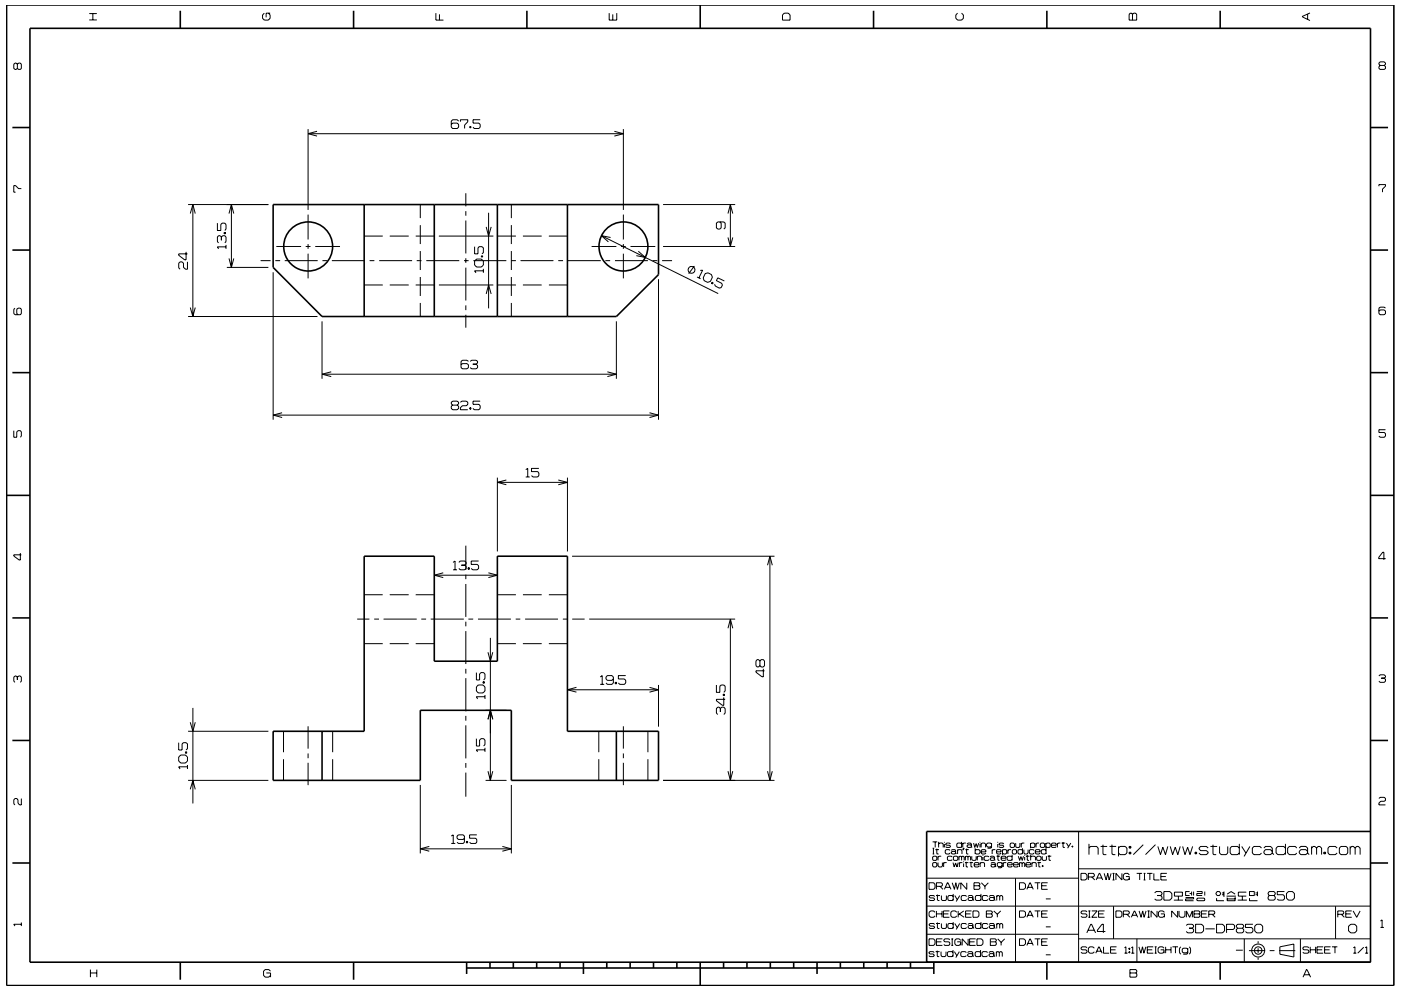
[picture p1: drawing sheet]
<svg xmlns="http://www.w3.org/2000/svg" width="297mm" height="210mm" viewBox="0 0 297 210" stroke-linecap="round" stroke-linejoin="round" font-family="sans-serif">
<g fill="none" stroke="#000" stroke-width=".21">
<path d="M3.7 13.6l-.3-.2h-.2l-.3 .2v.9l.3 .2 .5-.2M3.7 13.6l.2-.2h.4l.2 .2v.9l-.2 .2h-.4l-.2-.2M3.7 13.6v.9M18.9 4.2h1.6M18.9 2.9h1.6M19.7 2.9v1.3M56 2.8l-.3 .4v.7l.3 .4h.9l.4-.4v-.7l-.4-.4M57.3 2.8h-.9v.9M92.4 2.8v1.5h1.6M93.2 3v1.3M129.2 2.8v1.5h1.6v-1.5M129.9 3v1.3"/>
<path d="M166.3 2.8h.8l.4 .4v1.1h-1.6v-1.1zM203 2.8l-.4 .4v.7l.4 .4h.9l.4-.4v-.7l-.4-.4M239.6 2.8h.3l.2 .2 .3-.2h.3l.3 .2v1.3h-1.6v-1.3zM240.1 3v1.3M277.2 3v1.1M277.7 2.7l-1.6 .8v.1l1.6 .8M292.6 13.9l-.2-.3v-.2l.2-.3h.9l.2 .3v.2l-.2 .3M292.6 13.9l-.2 .2v.4l.2 .2h.9l.2-.2v-.4l-.2-.2M292.6 13.9h.9M65.3 27.4v17.1M65.3 28.4h66.9M67.2 27.8l-1.9 .6 1.9 .5"/>
<path d="M97.2 25.7l-.3-.3h-.9l-.3 .3v1.3l.3 .3h.9l.3-.3v-.6l-.3-.3h-.9l-.3 .3M97.6 25.8v-.4h1.6v.4l-.7 .7v.8M99.6 26.8h.3v.3h-.3zM99.7 26.8v.3M101.8 25.4h-1.5v.7h1.3l.2 .3v.6l-.2 .3h-1.1l-.2-.3M130.3 27.9l1.9 .5-1.9 .5M132.2 27.4v17.1M292.4 39.5v-.3h1.3v.3l-.6 .6v.7M4.5 40h-.6l-.6-.6h-.4v1.4h.4M39.5 53.4v1.7h-.3l-1.3-1v-.3h1.8M39.7 55.5v1.6h-.4l-.4-.4v-.9l-.3-.3h-.4l-.3 .3v1l.3 .3M39.9 43.4h17"/>
<path d="M40.3 45.3l.6-1.9 .5 1.9M40.9 43.4v23.7M46.1 47.3v1.6h.7v-1.3l.3-.3h.6l.2 .3v1l-.2 .3M46.9 50.2l.3-.2h.5l.2 .2v1.1l-.2 .2M46.9 50.2l-.3-.2h-.3l-.2 .2v1.1l.2 .2M46.9 50.2v.8M47.5 49.3h.3v.3h-.3zM47.5 49.4h.3M47.9 52.4h-1.8l.2 .4M47.9 51.9v.9M48.1 56.7h8.8M48.6 45.3l.5-1.9 .5 1.9"/>
<path d="M48.6 54.8l.5 1.9 .5-1.9M49.1 43.4v13.3M55.2 55.3h2.2M57.9 57.7v31.3M58.4 55.3h1M58.6 52.3h5.2M60.4 55.3h7M64.8 52.3h1M65.3 45.5v5.3M65.3 51.8v1M65.3 53.8v5.2M66.8 52.3h5.3"/>
<path d="M68.4 55.3h1M70.4 55.3h7M77.2 50.1h4M78.4 55.3h1M80.4 55.3h7M82.6 50.1h4.1M88.1 50.1h4M88.4 55.3h1M89.1 43.4v2.9M89.1 47.7v4.1M89.1 53.2v4.1M89.1 58.8v4"/>
<path d="M90.4 55.3h7M93 50.1h11.6M98.4 55.3h1M98.8 41v2.8M98.8 44.8v1M98.8 46.8v7M98.8 54.8v.9M98.8 56.8v6.9M100.4 55.3h7M100.6 52.3v1.5h.7v-1.2l.3-.3h.6l.3 .3v1l-.3 .2M100.6 55.4l.4-.5h1.1l.4 .5v.8l-.4 .4h-1.1l-.4-.4zM102.1 54.3h.2v.2h-.2z"/>
<path d="M102.1 54.4h.2M102.5 57.4h-1.9l.3 .5M102.5 57v.9M103.1 48.1l.5 2 .5-2M103.6 45.1v20.3M105.5 50.1h3.9M108.4 55.3h1M108.4 43.4v2.9M108.4 47.7v4.1M108.4 53.2v4.1M108.4 58.8v4M110.4 55.3h6.9"/>
<path d="M110.9 50.1h3.9M116.4 50.1h3.9M118.4 55.3h1M120.4 55.3h7M125.4 52.3h5.3M127.5 50l24.8 12.3M128.4 55.3h1M129.5 50.4l-2-.4 1.5 1.3M130.4 55.3h7M131.7 52.3h1M132.2 45.5v5.3M132.2 51.8v1"/>
<path d="M132.2 53.8v5.2M133.7 52.3h5.2M135.3 53.3l1.5 1.3-1.9-.4M138.3 55.3h1.1M139.6 59.2v29.8M140.4 55.3h2.1M140.6 43.4h15.3M140.6 52.3h15.3M147.2 56.4l-1.2 1.6M147.8 58.8l.7 .3M148.5 57.4l.5-.1-.8 1.7M149.5 58l.6-.1 .7 .3 .2 .6-.4 .9-.6 .2-.7-.4-.2-.6z"/>
<path d="M151 59.9l.2 .1-.1 .2-.3-.1zM151.1 59.9l-.1 .3M152.6 47.1l.3 .2v1l-.3 .3h-.4l-.3-.3v-1l.3-.2h1.3l.3 .2v1l-.3 .3M153.6 59.6l-1.4-.7-.3 .6 1.1 .6 .2 .4-.3 .5-.4 .1-.9-.4-.1-.4M154.3 45.3l.6-1.9 .5 1.9M154.3 50.4l.6 1.9 .5-1.9M154.9 43.4v8.9M3.2 65.4l-.3 .2v.9l.3 .3h1.1l.2-.3v-.9l-.2-.2h-.5l-.2 .2v.9l.2 .3M39.9 67.1h27.4M40.3 65.2l.6 1.9 .5-1.9M68.3 68.2v12.1M68.3 79.4h62.4"/>
<path d="M70.2 78.9l-1.9 .5 1.9 .5M77.2 60.4h4M82.6 60.4h4.1M88.1 60.4h4M89.1 64.3v2.8M93 60.4h11.6M98.8 64.8v1M98.8 66.8v2.7M99.3 76.7l-.3-.3h-1l-.3 .3v1.3l.3 .2h1l.3-.2v-.6l-.3-.3h-1l-.3 .3M99.7 76.7l.3-.3h1l.3 .3v.3l-.3 .3M100.2 77.3h.8M101 77.3l.3 .2v.5l-.3 .2h-1l-.3-.2"/>
<path d="M103.1 62.3l.5-1.9 .5 1.9M105.5 60.4h3.9M108.4 64.3v2.8M110.9 60.4h3.9M116.4 60.4h3.9M128.8 78.9l1.9 .5-1.9 .5M130.7 68.2v12.1M293.7 65.4l-.2-.3h-.9l-.2 .3v1.1l.2 .3h.9l.2-.3v-.5l-.2-.3h-.9l-.2 .3M2.9 91.3v1.4h.7v-1.1l.2-.3h.5l.2 .3v.9l-.2 .2M57.9 88h81.7M59.8 87.5l-1.9 .5 1.9 .6M96 85.9l-.3-.3v-.3l.3-.2h.9l.3 .2v.3l-.3 .3"/>
<path d="M96 85.9l-.3 .3v.4l.3 .3h.9l.3-.3v-.4l-.3-.3M96 85.9h.9M97.6 85.3l.3-.2h1l.3 .2v.5l-.3 .3h-.9l-.4 .4v.4h1.6M99.6 86.5h.3v.3h-.3zM99.7 86.5v.3M101.8 85.1h-1.5v.7h1.3l.2 .3v.5l-.2 .3h-1.1l-.2-.3M111.5 99.6l.4-.3v1.9M114.3 99.3h-1.6v.7h1.3l.3 .3v.6l-.3 .3h-1l-.3-.3M137.7 87.5l1.9 .5-1.9 .6M293.7 91.1h-1.3v.6h1.1l.2 .3v.5l-.2 .2h-.9l-.2-.2M4.3 117.3v1.5h-.2l-1.2-.9v-.2h1.6M96.1 119.3l.4-.3v1.9"/>
<path d="M97.3 119.3l.3-.3h.9l.3 .3v.3l-.3 .3M97.8 119.9h.7M98.5 119.9l.3 .2v.5l-.3 .3h-.9l-.3-.3M98.8 115.7v5.2M101.5 119h-1.6v.7h1.3l.3 .3v.6l-.3 .3h-1l-.3-.3M105.5 101.3v15.7M105.5 102.3h14.8M107.4 101.8l-1.9 .5 1.9 .5M111.5 101.2h.8M118.4 101.8l1.9 .5-1.9 .5M120.3 101.3v15.7M121.3 118h42.9"/>
<path d="M162.7 119.9l.5-1.9 .5 1.9M163.2 118v47.5M293.8 118.5h-1.5v-.3l.9-1.1h.2v1.6M75.7 131.3h2.6M77.2 126.1h3.9M77.2 136.5h3.9M79.3 131.3h1M81.3 131.3h7M82.6 126.1h4.1M82.6 136.5h4.1M88.1 126.1h4M88.1 136.5h4"/>
<path d="M89.3 131.3h1M91.3 131.3h7M92.1 122h13.4M94 121.5l-1.9 .5 1.9 .5M96.1 120.9h.8M98.8 121.9v.9M98.8 123.9v6.9M98.8 131.9v.9M98.8 133.9v6.9M99.2 120.4h.3v.3h-.3zM99.3 131.3h1M99.4 120.4v.3"/>
<path d="M101.3 131.3h7M103.5 138.3l.5 1.9 .5-1.9M103.5 121.5l1.9 .5-1.9 .5M104 135.3v20.3M105.5 126.1h3.9M105.5 136.5h3.9M109.3 131.3h1M110.9 126.1h3.9M110.9 136.5h3.9M111.3 131.3h7M116.4 126.1h3.9M116.4 136.5h3.9"/>
<path d="M119.3 131.3h1M121.3 131.3h2.6M124.9 131.3h31M154.3 133.3l.6-2 .5 2M154.9 131.3v34.2M3.7 143.6l-.3-.2h-.2l-.3 .2v.9l.3 .2M3.7 143.6l.2-.2h.4l.2 .2v.9l-.2 .2M3.7 143.6v.6M37.9 157.5v1.6h.7v-1.3l.3-.3h.6l.2 .3v1l-.2 .3M39.3 159.5h.3v.3h-.3zM39.3 159.6h.3M39.9 155.1h17"/>
<path d="M40.3 153.2l.6 1.9 .5-1.9M40.9 150.1v20.3M60.1 155.1v4.4M65.3 154v4.8M65.3 159.8v1M70.5 155.1v4.4M98.8 141.9v1M98.8 143.8v7.1M98.8 151.8v1.1M98.8 153.8v7.1M101 142.7v1.5h.7v-1.2l.3-.3h.5l.3 .3v.9l-.3 .3M101 156.7v1.5h.7v-1.2l.3-.3h.5l.3 .3v.9l-.3 .3"/>
<path d="M101.4 145.3h1l.4 .4v.9l-.4 .4h-1l-.4-.4v-.9zM102.4 144.7h.3M102.4 144.6h.3v.3h-.3zM102.8 159h-1.8l.3 .5M102.8 147.4v.8M102.8 158.6v.9M102.8 147.8h-1.8l.3 .4M103 150.7h4.4M103.5 152.6l.5-1.9 .5 1.9M104 150.7v14.8M120.3 146.3h19.3M122.2 145.8l-1.9 .5 1.9 .5"/>
<path d="M127 155.1v4.4M127.3 143.6l.4-.3v1.9M127.3 145.2h.8M130 144l-.3 .3h-.9l-.3-.3v-.4l.3-.3h.9l.3 .3v1.3l-.3 .3h-.9l-.3-.3M130.4 144.7h.3v.3h-.3zM130.6 144.7v.3M132.2 154v4.8M132.2 159.8v1M132.7 143.3h-1.6v.7h1.3l.3 .3v.6l-.3 .3h-1l-.3-.3M137.4 155.1v4.4M137.7 145.8l1.9 .5-1.9 .5M139.6 145.3v8.8"/>
<path d="M151.9 145.3v1.6h.7v-1.4l.3-.2h.6l.3 .2v1.1l-.3 .3M152.7 150.3l-.2-.3h-.3l-.3 .3v1l.3 .2M152.7 150.3l.3-.3h.5l.3 .3v1l-.3 .2M152.7 150.3v.7M153.3 147.2h.3v.3h-.3zM153.3 147.4h.3M153.5 147.9v1.7h-.3l-1.3-1v-.3h1.9M161.1 140.2l-.3-.3h-.3l-.2 .3v1l.2 .3h.3l.3-.3M161.1 140.2l.3-.3h.4l.3 .3v1l-.3 .3h-.4l-.3-.3M161.1 140.2v1M161.8 141.9v1.6h-.3l-1.2-.9v-.3h1.8M292.4 143.4l.2-.3h.9l.2 .3v.2l-.2 .2"/>
<path d="M292.9 143.8h.6M293.5 143.8l.2 .3v.4l-.2 .2h-.9l-.2-.2M4.5 169.4v1.3h-.4l-.3-.4v-.7l-.2-.2h-.4l-.3 .2v.9l.3 .2M38.3 160.1h1l.4 .5v.8l-.4 .4h-1l-.4-.4v-.8zM39.7 162.6h-1.8l.3 .5M39.7 162.3v.8M39.9 165.5h17M40.3 167.4l.6-1.9 .5 1.9M60.1 161v4.5M65.3 161.8v4.7M70.5 161v4.5M89.1 166.5v14.5"/>
<path d="M91 179.5l-1.9 .5 1.9 .5M95.7 177.3l.4-.2v1.8M95.7 178.9h.8M98.5 177.8l-.3 .2h-1l-.3-.2v-.5l.3-.2h1l.3 .2v1.3l-.3 .3h-1l-.3-.3M98.8 161.8v1M98.8 163.9v5.1M98.9 178.5h.2v.3h-.2zM99 178.5v.3M101.1 177.1h-1.5v.7h1.2l.3 .2v.6l-.3 .3h-1l-.2-.3M103 165.5h4.4M103.5 163.6l.5 1.9 .5-1.9M106.5 179.5l1.9 .5-1.9 .5"/>
<path d="M108.4 166.5v14.5M127 161v4.5M132.2 161.8v4.7M137.4 161v4.5M140.6 165.5h23.6M154.3 163.6l.6 1.9 .5-1.9M162.7 163.6l.5 1.9 .5-1.9M197.7 178.6h1M197.7 179.9h.4M197.9 179.9v1.2M198.3 178.6v1.1M198.6 180v1.1h.4"/>
<path d="M199 179l.2-.2h.6l.2 .2v.7M199 178.6v1.1M200.2 178.6v.1M200.2 179v.7M201.5 179l-.2-.2h-.6l-.2 .3 .2 .2h.6l.2 .3-.2 .1h-.6l-.2-.1M203.9 179l-.2-.2h-.7l-.1 .2v.6l.1 .1h.7l.2-.1M203.9 178.6v1.1M204.1 178.8v.9M204.2 179.9h.2l-.2 .4zM204.3 179.9l-.1 .4M204.8 178.8h-.5l-.2 .2M204.9 180v1.1h.4"/>
<path d="M205 179l.2-.2h.6l.2 .2v.6M206 179.4l-.2-.2h-.6l-.2 .2 .2 .3h.6l.2-.1M206 179.6l.1 .1M206.4 178.8l.3 .9 .3-.8 .2 .8 .3-.9M206.8 179.9v1.2M207.8 178.6v.1M207.8 179v.7M208 179l.2-.2h.5l.3 .2v.7M208 178.8v.9M210.2 179l-.2-.2h-.6l-.2 .2v.4l.2 .3h.6l.2-.3M210.2 178.8v.9l-.2 .2h-.6M211.5 178.6v.1"/>
<path d="M211.5 179v.7M212.8 179l-.2-.2h-.6l-.2 .3 .2 .2h.6l.2 .3-.2 .1h-.6l-.2-.1M214.3 178.8h.6l.2 .2v.6l-.2 .1h-.6l-.1-.1v-.6zM215.3 178.8v.8l.2 .1h.6l.1-.1v-.8M216.5 178.8v.9M216.8 179.9v1.2M217.2 178.8h-.5l-.2 .2M218.5 179l.2-.2h.5l.2 .2v.6l-.2 .1h-.5l-.2-.1M218.5 178.8v1.1M219.7 178.8v.9M220.3 178.8h-.5l-.1 .2M220.6 179l.2-.2h.5l.2 .2v.6l-.2 .1h-.5l-.2-.1z"/>
<path d="M221.7 179l.3-.2h.5l.2 .2v.6l-.2 .1h-.5l-.3-.1M221.7 178.8v1.1M221.8 179.9v1.2M222.9 179.3h1l-.1-.5h-.7l-.2 .2v.6l.2 .1h.7l.1-.1M224.2 178.8v.9M224.8 178.8h-.4l-.2 .2M225.1 178.8h.7M225.4 178.6v1.1h.4M226.1 178.8l.5 .8M227 178.8l-.6 1.1M227.3 179.4h.2v.3h-.2zM227.4 179.4v.3"/>
<path d="M228.7 176.4v27.7M230.9 179.9l.3-.4h1.3l.3 .4v1.4M230.9 179v2.3M233.3 179.5h1.4M233.8 179.2v1.9l.2 .2h.6M235.2 179.5h1.4M235.8 179.2v1.9l.2 .2h.5M237.1 179.9l.4-.4h1l.4 .4v1l-.4 .4h-1l-.4-.4M237.1 179.5v2.1M239.4 179.5h.4v.4h-.4zM239.6 179.5v.4M242.4 179.2l-2.1 2.1"/>
<path d="M245 179.2l-2.1 2.1M245.5 179.5l.5 1.8 .5-1.6 .6 1.6 .5-1.8M248.1 179.5l.5 1.8 .6-1.6 .5 1.6 .5-1.8M250.7 179.5l.5 1.8 .6-1.6 .5 1.6 .6-1.8M256.2 179.9l-.4-.4h-1.2l-.4 .4 .4 .5h1.2l.4 .5-.4 .4h-1.2l-.4-.4M256.6 179.5h1.5M257.2 179.2v1.9l.1 .2h.6M258.6 179.5v1.4l.3 .4h1.1l.3-.4v-1.4M262.8 179.9l-.4-.4h-1.2l-.4 .4v1l.4 .4h1.2l.4-.4M262.8 179v2.3M263.3 179.5l.9 1.4M265 179.5l-1.2 2.1"/>
<path d="M267.5 179.9l-.4-.4h-1.2l-.4 .4v1l.4 .4h1.2l.4-.4M268 179.9l.3-.4h1.1l.3 .4v1M272.5 179.9l-.3-.4h-1.3l-.3 .4v1l.3 .4h1.3l.3-.4M272.5 179v2.3M274.9 179.9l-.3-.4h-1.2l-.4 .4v1l.4 .4h1.2l.3-.4M275.5 179.9l.3-.4h1.1l.3 .4v1M278.1 179.9l.3-.4h.4l.3 .4M278.1 179.5v1.8M279.1 179.9l.4-.4h.3l.4 .4v1.4M279.1 179.9v1.4M283.5 179.9l-.4-.4h-1.2l-.3 .4v1l.3 .4h1.2l.4-.4M284.3 179.5h1.1l.3 .4v1l-.3 .4h-1.1l-.3-.4v-1z"/>
<path d="M286.3 179.9l.3-.4h.3l.4 .4M286.3 179.5v1.8M287.3 179.9l.4-.4h.3l.4 .4v1.4M287.3 179.9v1.4M292.4 169.4l.2-.3h.9l.2 .3v.3l-.2 .3h-.8l-.3 .3v.4h1.3M4.5 195.7v.7M4.5 196h-1.6l.3 .4M89.1 180h19.3M196.5 198.2h32.2M196.5 192.2h94.1M196.6 186.3h32.1M197 199.1h.9l.3 .4v.7l-.3 .3h-.9z"/>
<path d="M197 187.2h.9l.3 .4v.7l-.3 .3h-.9zM197.7 181.1h.4M197.7 181.8l.2-.2h.6l.1 .2v.5l-.1 .2h-.6l-.2-.2zM197.7 183.1l.2-.1h.6l.1 .1v.6l-.1 .2h-.6l-.2-.2zM198.2 190.2l-.2-.3h-.8l-.2 .3 .2 .3h.8l.2 .3-.2 .2h-.8l-.2-.2M198.2 196.1l-.2-.2h-.8l-.2 .2 .2 .3h.8l.2 .2-.2 .3h-.8l-.2-.2M198.2 193.5l-.2-.3h-.7l-.3 .3v.8l.3 .3h.7l.2-.3M198.3 180.2h.8M198.5 189.9h.8M198.5 195.9h.8M198.5 188h1.1l.2-.2v-.4l-.2-.2h-1.1v1.4M198.5 199.8h1.1"/>
<path d="M198.5 193.2v1.4M198.5 193.8h1.2M198.7 189.7v1.2l.5 .1M198.7 195.7v1.1l.5 .1M198.9 183v.7l.2 .2h.5l.2-.2v-.7M198.9 181.6v.9M199.3 188l.6 .6M199.6 181.6h-.5l-.2 .2M199.6 189.9v.9l.2 .2h.6l.3-.2v-.9M199.6 195.9v.8l.2 .2h.6l.3-.2v-.8M199.7 193.2v1.4M199.8 199.1h-1.3v1.4h1.3"/>
<path d="M200 193.8h1.1M200.1 183v.9M200.2 188.6l.7-1.4h.1l.6 1.4M200.4 188.2h1M200.7 183h-.5l-.1 .1M201.3 193.2h-1.3v1.4h1.3M201.4 199.3l-.2-.2h-.9l-.2 .5 .2 .2h.9l.2 .2v.3l-.2 .2h-.9l-.2-.2M201.4 180.4l-.1-.2h-.7l-.2 .2v.5l.2 .2h.7l.1-.2M201.7 180.4l.2-.2h.5l.2 .2v.5M201.7 199.1h.4M201.9 199.1v1.4M201.9 187.2l.5 1.4 .2-1.4 .4 1.4 .4-1.4"/>
<path d="M201.9 181.8l-.2-.2h-.7l-.1 .2v.5l.1 .2h.7l.2-.2M202.1 183l.2 .9 .3-.9 .3 .9 .3-.9M202.1 190.2l-.2-.3h-.7l-.2 .3v.6l.2 .2h.7l.2-.2M202.1 196.1l-.2-.2h-.7l-.2 .2v.6l.2 .2h.7l.2-.2M202.1 189.6v1.4M202.1 195.6v1.3M202.1 181.8l.2-.2h.6l.2 .2v.5l-.2 .2h-.6l-.2-.2zM202.4 189.9l.5 .9M202.4 195.9l.5 .8M202.6 180.8l-.2-.2h-.5l-.2 .2 .2 .3h.5l.2-.2M202.6 180.9l.2 .2M202.9 193.5l-.3-.3h-.7l-.3 .3v.8l.3 .3h.7l.3-.3"/>
<path d="M202.9 199.8h.8v.7M203 180.4l.2-.2h.6l.2 .2v.7M203 180.2v.9M203.2 193.2v1.4M203.3 181.8l.2-.2 .4 .2M203.3 181.6v.9M203.4 193.8l1 .8M203.4 183v.9M203.5 189.9l-.8 1.3M203.5 195.9l-.8 1.2M203.7 199.5l-.3-.4h-.7l-.3 .4v.7l.3 .3h.7l.3-.3M203.9 181.8v.7"/>
<path d="M203.9 181.8l.1-.2 .4 .2v.7M204 183h-.4l-.2 .1M204.3 182.7v.2M204.3 183.1v.8M204.3 193.2l-1.1 .8M204.6 183h.7M204.7 180.2h.7M204.7 181.6v.9M204.7 181.8l.1-.2 .4 .2M204.7 193.8h1.1M204.8 182.8v1l.4 .1M204.9 190.2l-.2-.3h-.7l-.2 .3v.6l.2 .2h.7l.2-.2"/>
<path d="M204.9 196.1l-.2-.2h-.7l-.2 .2v.6l.2 .2h.7l.2-.2M205 187.2v1.4l-1.3-1.4v1.4M205.2 190.2l.2-.3h.7l.2 .3v.6M205.2 196.1l.2-.2h.7l.2 .2v.6M205.2 181.8v.7M205.2 181.8l.2-.2 .4 .2v.7M205.3 199.1v1.4l-1.3-1.4v1.4M205.6 183h.7M205.6 199.8h1M205.9 182.8v1l.3 .1M206 193.2h-1.3v1.4h1.3M206 181.6v.7l.2 .2h.6l.2-.2v-.7"/>
<path d="M206.3 193.2h1l.3 .3v.8l-.3 .3h-1zM206.3 190.6l-.2-.2h-.7l-.2 .2 .2 .4h.7l.2-.2M206.3 196.5l-.2-.2h-.7l-.2 .2 .2 .4h.7l.2-.2M206.3 190.8l.2 .2M206.3 196.7l.2 .2M206.5 187.2h1.1l.2 .2-.2 .5 .2 .2v.3l-.2 .2h-1.1zM206.5 187.9h1.1M206.5 183.4h1.1l-.2-.4h-.7l-.2 .1v.6l.2 .2h.7l.2-.2M206.8 180.4l.1-.2h.7l.2 .2v.5l-.2 .2h-.7l-.1-.2M206.8 199.1h-1.2v1.4h1.2M207.1 199.1h1l.3 .4v.7l-.3 .3h-1zM207.2 181.8l.2-.2h.5l.2 .2v.7"/>
<path d="M207.2 181.6v.9M207.8 183.1l.2-.1h.6l.1 .1v.8M207.8 183v.9M208 190.2l-.2-.3h-.8l-.2 .3v.6l.2 .2h.8l.2-.2M208 196.1l-.2-.2h-.8l-.2 .2v.6l.2 .2h.8l.2-.2M208 189.6v1.4M208 195.6v1.3M208 180.7h1v-.3l-.2-.2h-.6l-.2 .2v.5l.2 .2h.6l.2-.2M208.1 187.2l.7 .8M208.4 181.3v.2M208.4 181.8v.7M208.8 188v.6"/>
<path d="M209.1 193.2h1.1l.2 .2-.2 .4 .2 .2v.3l-.2 .3h-1.1zM209.1 193.8h1.1M209.5 190.2l-.3-.3h-.7l-.2 .3v.6l.2 .2h.7l.3-.2M209.5 196.1l-.3-.2h-.7l-.2 .2v.6l.2 .2h.7l.3-.2M209.5 187.2l-.7 .8M209.7 181.8l-.2-.2h-.7l-.1 .2v.5l.1 .2h.7l.2-.2M209.7 190.2l.3-.3h.6l.2 .3v.6M209.7 196.1l.3-.2h.6l.2 .2v.6M209.9 181.8l.2-.2h.5l.3 .2v.5M210 199.1h1l.2 .2-.2 .5 .2 .2v.3l-.2 .2h-1zM210 199.8h1M210.1 183.1l.2-.1h.5l.2 .1v.6"/>
<path d="M210.4 180.2v.9M210.7 193.2l.8 .7M210.8 190.6l-.2-.2h-.6l-.3 .2v.2l.3 .2h.6l.2-.2M210.8 196.5l-.2-.2h-.6l-.3 .2v.2l.3 .2h.6l.2-.2M210.8 190.8l.2 .2M210.8 196.7l.2 .2M210.9 182.2l-.3-.3h-.5l-.2 .3 .2 .3h.5l.3-.2M210.9 182.3l.1 .2M211 183.5l-.2-.2h-.5l-.2 .2 .2 .4h.5l.2-.2M211 183.7l.2 .2M211 180.2h-.4l-.2 .2M211.3 181.6h.7"/>
<path d="M211.3 180.7h1l-.2-.5h-.6l-.2 .2v.5l.2 .2h.6l.2-.2M211.3 190.2l.2-.3 .5 .3M211.3 189.9v1.1M211.3 195.9v1M211.3 196.1l.2-.2 .5 .2M211.5 193.9v.7M211.5 199.1l.8 .8M211.6 181.4v1l.3 .1M212 190.2l.2-.3 .4 .3v.8M212 190.2v.8M212 196.1v.8M212 196.1l.2-.2 .4 .2v.8"/>
<path d="M212.2 193.2l-.7 .7M212.3 182h1v-.2l-.2-.2h-.6l-.2 .2v.5l.2 .2h.6l.2-.2M212.3 199.9v.6M212.5 183.1l-.2-.1h-.7l-.2 .1v.5l.2 .2h.7l.2-.2M212.5 183v.9l-.2 .2h-.7M212.6 180.4l.1-.2h.6l.1 .2v.5l-.1 .2h-.6l-.1-.2M212.6 180.2v1.1M212.7 183v.9M213 199.1l-.7 .8M213.4 183h-.5l-.2 .1M213.6 183.4h1l-.1-.4h-.7l-.2 .1v.6l.2 .2h.7l.1-.2M213.7 180.2v.9"/>
<path d="M214.4 180.2h-.5l-.2 .2M214.6 181.8l-.2-.2h-.7l-.2 .2v.5l.2 .2h.7l.2-.2M214.6 181.3v1.2M214.6 180.4l.2-.2h.5l.2 .2v.5l-.2 .2h-.5l-.2-.2zM214.9 183.4h1l-.2-.4h-.6l-.2 .1v.6l.2 .2h.6l.2-.2M215.3 186.3v17.8M215.9 181.6l.3 .9 .2-.8 .3 .8 .3-.9M216.2 183v.9M216.2 183.1l.2-.1 .3 .1M216.2 199.1h.9l.3 .4v.7l-.3 .3h-.9zM216.2 187.2h.9l.3 .4v.7l-.3 .3h-.9zM216.2 193.2h.9l.3 .3v.8l-.3 .3h-.9z"/>
<path d="M216.7 183.1l.2-.1 .4 .1v.8M216.7 183.1v.8M216.8 180.4l-.2-.2h-.6l-.2 .2v.5l.2 .2h.6l.2-.2M217.1 180.2v.7l.2 .2h.5l.2-.2v-.7M217.3 181.3v.2M217.3 181.8v.7M217.5 183.4h1l-.1-.4h-.7l-.2 .1v.6l.2 .2h.7l.1-.2M217.5 181.6h.8M217.7 194.6l.7-1.4 .7 1.4M217.7 188.6l.7-1.4 .7 1.4M217.8 181.4v1l.4 .1M217.9 194.1h1"/>
<path d="M217.9 188.2h1M218.5 181.8l.2-.2h.6l.2 .2v.7M218.5 181.3v1.2M218.8 183.1l.2-.1h.5l.2 .1v.8M218.8 183v.9M219.2 180.4l-.1-.2h-.7l-.2 .2v.5l.2 .2h.7l.1-.2M219.4 199.1h1.2M219.4 193.2h1.2M219.4 187.2h1.2M219.5 180.7h1l-.2-.5h-.6l-.2 .2v.5l.2 .2h.6l.2-.2M219.8 181.8l.2-.2h.5l.2 .2v.5l-.2 .2h-.5l-.2-.2zM220 183h.7"/>
<path d="M220 187.2v1.4M220 193.2v1.4M220 199.1v1.4M220.3 182.8v1l.3 .1M220.8 199.8h1.1M220.8 193.8h1.1M220.8 187.9h1.1M221 183.6h.1v.2h-.1zM221 181.6v.7l.1 .2h.6l.2-.2v-.7M221.1 183.6v.2M221.7 196.6h1.1M221.7 190.7h1.1"/>
<path d="M221.8 180.4l-.2-.2h-.6l-.2 .2v.5l.2 .2h.6l.2-.2M222.1 199.1h-1.3v1.4h1.3M222.1 187.2h-1.3v1.4h1.3M222.1 193.2h-1.3v1.4h1.3M222.1 181.6h.8M222.4 181.4v1l.4 .1M228.7 199.1h61.9M228.7 184.3h61.9M229.2 185.2h.9l.4 .4v.7l-.4 .3h-.9zM230.4 197.9l.9-1.9h.1l.9 1.9M230.5 193.4l-.2-.2h-.9l-.2 .2 .2 .4h.9l.2 .2v.3l-.2 .3h-.9l-.2-.3M230.7 197.3h1.3"/>
<path d="M230.8 186h1l.2-.2v-.3l-.2-.3h-1v1.4M230.8 193.2h.4M230.8 194.6h.4M231 193.2v1.4M231.5 186l.6 .6M231.5 193.2h1.1l-1.1 1.4h1.1M232.4 186.6l.6-1.4h.2l.6 1.4M232.6 186.2h1M232.9 193.8h1.1M234.1 185.2l.4 1.4 .4-1.4 .3 1.4 .4-1.4M234.2 193.2h-1.3v1.4h1.3M234.4 197.6h-1.7v-.3l.9-1.3h.3v1.9"/>
<path d="M235.9 185.2h.4M235.9 186.6h.4M236.1 185.2v1.4M236.1 192.2v6.9M236.6 193.2h1l.3 .3v.8l-.3 .3h-1zM237.9 185.2v1.4l-1.3-1.4v1.4M238.2 193.9h1l.2-.2v-.3l-.2-.2h-1v1.4M238.7 185.9h.7v.7M238.9 193.9l.7 .7M239.4 180.8h.4v.3h-.4zM239.4 185.6l-.3-.4h-.6l-.3 .4v.7l.3 .3h.6l.3-.3M239.6 180.8v.3"/>
<path d="M239.9 194.6l.6-1.4 .7 1.4M240.1 194.1h.9M241 185.2h1.1M241 199.1v5M241.5 193.2l.4 1.4 .4-1.4 .3 1.4 .4-1.4M241.6 185.2v1.4M242.5 185.2h.4M242.5 186.6h.4M242.7 185.2v1.4M243.2 185.2h1.1M243.3 193.2h.5M243.3 194.6h.5"/>
<path d="M243.5 193.2v1.4M243.8 185.2v1.4M244.6 185.2v1.4h1.2M244.8 189.4l.3-.3h1l.3 .3v.2l-.3 .3M245.3 193.2v1.4l-1.2-1.4v1.4M245.4 189.9h.7M246.1 189.9l.3 .3v.5l-.3 .2h-1l-.3-.2M246.1 193.8h.8v.8M246.1 185.9h1.1M246.8 189.1h1.2l.5 .4v1l-.5 .4h-1.2zM246.9 193.5l-.4-.3h-.6l-.3 .3v.8l.3 .3h.6l.4-.3M247.4 185.2h-1.3v1.4h1.3"/>
<path d="M248.9 190.9h1.9M249 189.2h1.7v.9h-1.7zM249.7 193.2v1.4l-1.3-1.4v1.4M249.8 190.1v.8M250 193.2v1.1l.3 .3h.6l.3-.3v-1.1M251.4 190.4h1.7v.3h-1.7v.3h1.7M251.5 196.3l.3-.3h1l.3 .3v.3l-.3 .3M251.5 194.6v-1.4l.7 1.4 .6-1.4v1.4M252.1 196.9h.7M252.2 189.1h-.8v.8h.8M252.2 189.5h.4M252.6 189.1v.8"/>
<path d="M252.8 196.9l.3 .2v.5l-.3 .3h-1l-.3-.3M253.1 189.1v.8M253.1 193.2h1.1l.2 .2-.2 .4 .2 .3v.2l-.2 .3h-1.1zM253.1 193.8h1.1M253.4 180.8h.3v.3h-.3zM253.5 196h1.3l.4 .5v.9l-.4 .5h-1.3zM253.5 180.8v.3M253.7 189.1h1.2v.4h-1.2v.4h1.2M253.7 190.7l.2-.2h1.4l.1 .4-.1 .1h-1.4zM254.7 193.8h1.1M255.4 189.1v.8M255.6 197h2"/>
<path d="M256 193.2h-1.3v1.4h1.3M256.3 193.9h1l.3-.2v-.3l-.3-.2h-1v1.4M257 193.9l.6 .7M257.9 196h1.3l.4 .5v.9l-.4 .5h-1.3zM257.9 190.5v.5h1.6M258.1 189.1h.4l.3 .3v.2l-.3 .3h-.4l-.3-.3zM259.1 189.4h.4M259.1 189.8h.4M259.5 189.1v1.1M260.1 197.1h1.4l.2-.2v-.6l-.2-.3h-1.4v1.9M260.1 190.1h1.9M260.2 190.7h1.7"/>
<path d="M260.2 190.4v.6h1.7v-.6M260.2 189.6l.8-.5 .9 .5M262.4 196.9l-.3-.3v-.3l.3-.3h1l.3 .3v.3l-.3 .3M262.4 196.9l-.3 .2v.5l.3 .3h1l.3-.3v-.5l-.3-.2M262.4 196.9h1M262.4 190.9h2M263.4 190.1v.8M263.8 199.1v5M264.2 189.2h-1.6v.9h1.6M264.9 189.1h1v.8h-1zM264.9 190.5v.5h1.7M265.6 196h-1.5v.7h1.2l.3 .3v.6l-.3 .3h-.9l-.3-.3"/>
<path d="M266 196.5l.4-.5h.9l.4 .5v.9l-.4 .5h-.9l-.4-.5zM266.2 189.4h.4M266.2 189.8h.4M266.6 189.1v1M266.7 199.6v.5M269.1 189.9h1M269.1 189.9l-.2-.3 .2-.5h1l.3 .3v.2l-.3 .3M269.1 189.9l-.2 .3v.5l.2 .2h1l.3-.2v-.5l-.3-.3M269.7 180.6l-.3-.4h-1.1l-.3 .4v.3l.3 .4h1.1l.3-.4M269.7 180.9l.4 .4M272.3 189.1h-1.5v.7h1.3l.2 .3v.6l-.2 .2h-1l-.3-.2M273.2 189.1h.8l.4 .4v1l-.4 .4h-.8l-.4-.4v-1z"/>
<path d="M275.7 199.1v5M277.2 180.6l-.3-.4h-1.1l-.3 .4v.3l.3 .4h1.1l.3-.4M277.2 180.9l.4 .4M280.7 180.8h.3v.3h-.3zM280.9 180.8v.3M283.2 192.2v6.9M283.6 193.9h1.1l.2-.2v-.3l-.2-.2h-1.1v1.4M284.4 193.9l.6 .7M285.3 193.8h1.1M285.9 196.5l.5-.5h.8l.5 .5v.9l-.5 .5h-.8l-.5-.5zM286.6 193.2h-1.3v1.4h1.3M286.9 193.2l.8 1.4 .7-1.4"/>
<path d="M292.7 195.4l.3-.3v1.6M292.7 196.7h.7M19.2 206.4h1.3M19.2 205.7v1.6M20.5 205.7v1.6M56.5 206.4h.9v.9M57.4 206l-.4-.4h-.8l-.3 .4v.9l.3 .4h.8l.4-.4M198.1 202l-.2-.2h-.8l-.2 .2 .2 .3h.8l.2 .3-.2 .3h-.8l-.2-.2M198.4 201.8h.8M198.7 201.6v1.2l.4 .1M199.5 201.8v.9l.2 .2h.7l.2-.2v-.9M201.7 200.5h.4"/>
<path d="M202.1 202l-.3-.2h-.7l-.2 .2v.7l.2 .2h.7l.3-.2M202.1 201.5v1.4M202.3 201.8l.6 .9M203.4 201.8l-.8 1.3M204.9 202l-.3-.2h-.7l-.2 .2v.7l.2 .2h.7l.3-.2M205.1 202.1l.3-.3h.6l.2 .3v.6M206.2 202.5l-.2-.2h-.6l-.3 .2v.2l.3 .2h.6l.2-.2M206.2 202.7l.3 .2M207.9 202.1l-.2-.3h-.7l-.2 .3v.6l.2 .2h.7l.2-.2M207.9 201.5v1.4M209.4 202.1l-.2-.3h-.8l-.2 .3v.6l.2 .2h.8l.2-.2M209.7 202.1l.2-.3h.6l.2 .3v.6"/>
<path d="M210.7 202.5l-.2-.2h-.6l-.2 .2 .2 .4h.6l.2-.2M210.7 202.7l.2 .2M211.2 201.8v1.1M211.2 202.1l.2-.3 .5 .3M211.9 202.1l.2-.3 .4 .3v.8M211.9 202.1v.8M217.7 200.5l.7-1.4 .7 1.4M217.9 200.1h1M221.7 202.5h1.1M230.5 201l-.2-.2h-.9l-.2 .4 .2 .3h.9l.2 .2v.3l-.2 .2h-.9l-.2-.2M232 201.1l-.3-.3h-.6l-.3 .3v.8l.3 .3h.6l.3-.3M232.3 202.2l.7-1.4 .7 1.4"/>
<path d="M232.5 201.8h1M234 200.8v1.4h1.2M235.5 201.5h1M236.7 200.8h-1.2v1.4h1.2M238.4 202.2h.7M238.4 201l.3-.2v1.4M239.3 201.1h.3v.2h-.3zM239.3 201.9h.3v.2h-.3zM239.4 201.1v.2M239.4 201.9v.2M239.6 205.6h1.2l.2 .3-.2 .5 .2 .2v.4l-.2 .3h-1.2zM239.6 206.4h1.2"/>
<path d="M239.9 202.2h.6M239.9 201l.3-.2v1.4M241.5 200.8l.4 1.4 .3-1.4 .3 1.4 .4-1.4M243.2 201.5h1.1M244.5 200.8h-1.3v1.4h1.3M244.8 200.8h.4M244.8 202.2h.4M245 200.8v1.4M246.1 201.5h.7v.7M246.8 201.1l-.3-.3h-.6l-.4 .3v.8l.4 .3h.6l.3-.3M247.1 201.5h1.2M247.1 200.8v1.4"/>
<path d="M248.3 200.8v1.4M248.6 200.8h1.2M249.2 200.8v1.4M250.4 200.8a1.09 1.09 0 0 0 0 1.6M251.8 201.3l-.2-.2h-.7l-.2 .2v.6l.2 .2h.7l.2-.2M251.8 201.1v1.1l-.2 .2h-.7M252.1 200.8a1.1 1.1 0 0 1 0 1.6M262 201.5h1.5M264.8 201.6h3.4M266.7 201.1v1M266.7 203.1v.5M269.2 201.6h1"/>
<path d="M271.2 201.6h3.4M274.3 203l-2.9-.6v-1.6l2.9-.6v2.8M276.3 207.3l.7-1.6h.1l.8 1.6M276.5 206.8h1.1M277.5 201l-.2-.2h-.9l-.2 .4 .2 .3h.9l.2 .2v.3l-.2 .2h-.9l-.2-.2M277.8 201.5h1.1M277.8 200.8v1.4M278.9 200.8v1.4M279.2 201.5h1.1M280.5 200.8h-1.3v1.4h1.3M280.8 201.5h1.1M282.1 200.8h-1.3v1.4h1.3"/>
<path d="M282.4 200.8h1.1M283 200.8v1.4M286.9 202.2h.7M286.9 201l.4-.2v1.4M289.1 200.9l-1.2 1.3M289.4 202.2h.7M289.4 201l.4-.2v1.4"/>
<circle cx="146.6" cy="57.2" r=".72"/>
<circle cx="266.8" cy="201.6" r="1.38"/>
<circle cx="266.8" cy="201.6" r=".79"/>
</g>
<g fill="none" stroke="#000" stroke-width=".34">
<path d="M1.4 1.1h294.1v207.9h-294.1zM6.4 6h284.2v198.1h-284.3zM38.2 2.3v3.7M75 2.3v3.7M111.7 2.3v3.7M148.5 1.1v4.9M185.2 2.3v3.7M222 2.3v3.7M258.7 2.3v3.7M2.6 27h3.7M290.6 27h3.7M2.6 53h3.7"/>
<path d="M77.2 43.4v23.7M92.1 43.4v23.7M105.5 43.4v23.7M120.3 43.4v23.7M290.6 53h3.7M2.6 79h3.7M68.3 67.1l-10.4-10.4v-13.3h81.7v14.8l-8.9 8.9h-62.4M290.6 79h3.7M1.4 105.1h4.9M77.2 118h14.9v22.2h13.4v-22.2h14.8v37.1h19.3v10.4h-31.2v-14.8h-19.3v14.8h-31.2v-10.4h19.3zM290.6 105.1h4.9M2.6 131.1h3.7"/>
<path d="M290.6 131.1h3.7M2.6 157.1h3.7M68.3 155.1v10.4M130.7 155.1v10.4M290.6 157.1h3.7M290.6 176.4h-94.1v27.7M2.6 183h3.7M290.6 183h3.7M38.2 204.1v3.7M75 204.1v3.7M98.9 205.3h99.1M98.9 204.1v2.5"/>
<path d="M103.9 204.1v1.2M108.8 204.1v1.2M113.8 204.1v1.2M118.7 204.1v1.2M123.7 204.1v2.5M128.6 204.1v1.2M133.6 204.1v1.2M138.6 204.1v1.2M143.5 204.1v1.2M148.5 204.1v4.9M153.4 204.1v1.2M158.4 204.1v1.2"/>
<path d="M163.3 204.1v1.2M168.3 204.1v1.2M173.2 204.1v2.5M178.2 204.1v1.2M183.1 204.1v1.2M188.1 204.1v1.2M193 204.1v1.2M198 204.1v2.5M222 204.1v3.7M258.7 204.1v3.7"/>
<circle cx="65.3" cy="52.3" r="5.2"/>
<circle cx="132.2" cy="52.3" r="5.2"/>
</g>
</svg>
